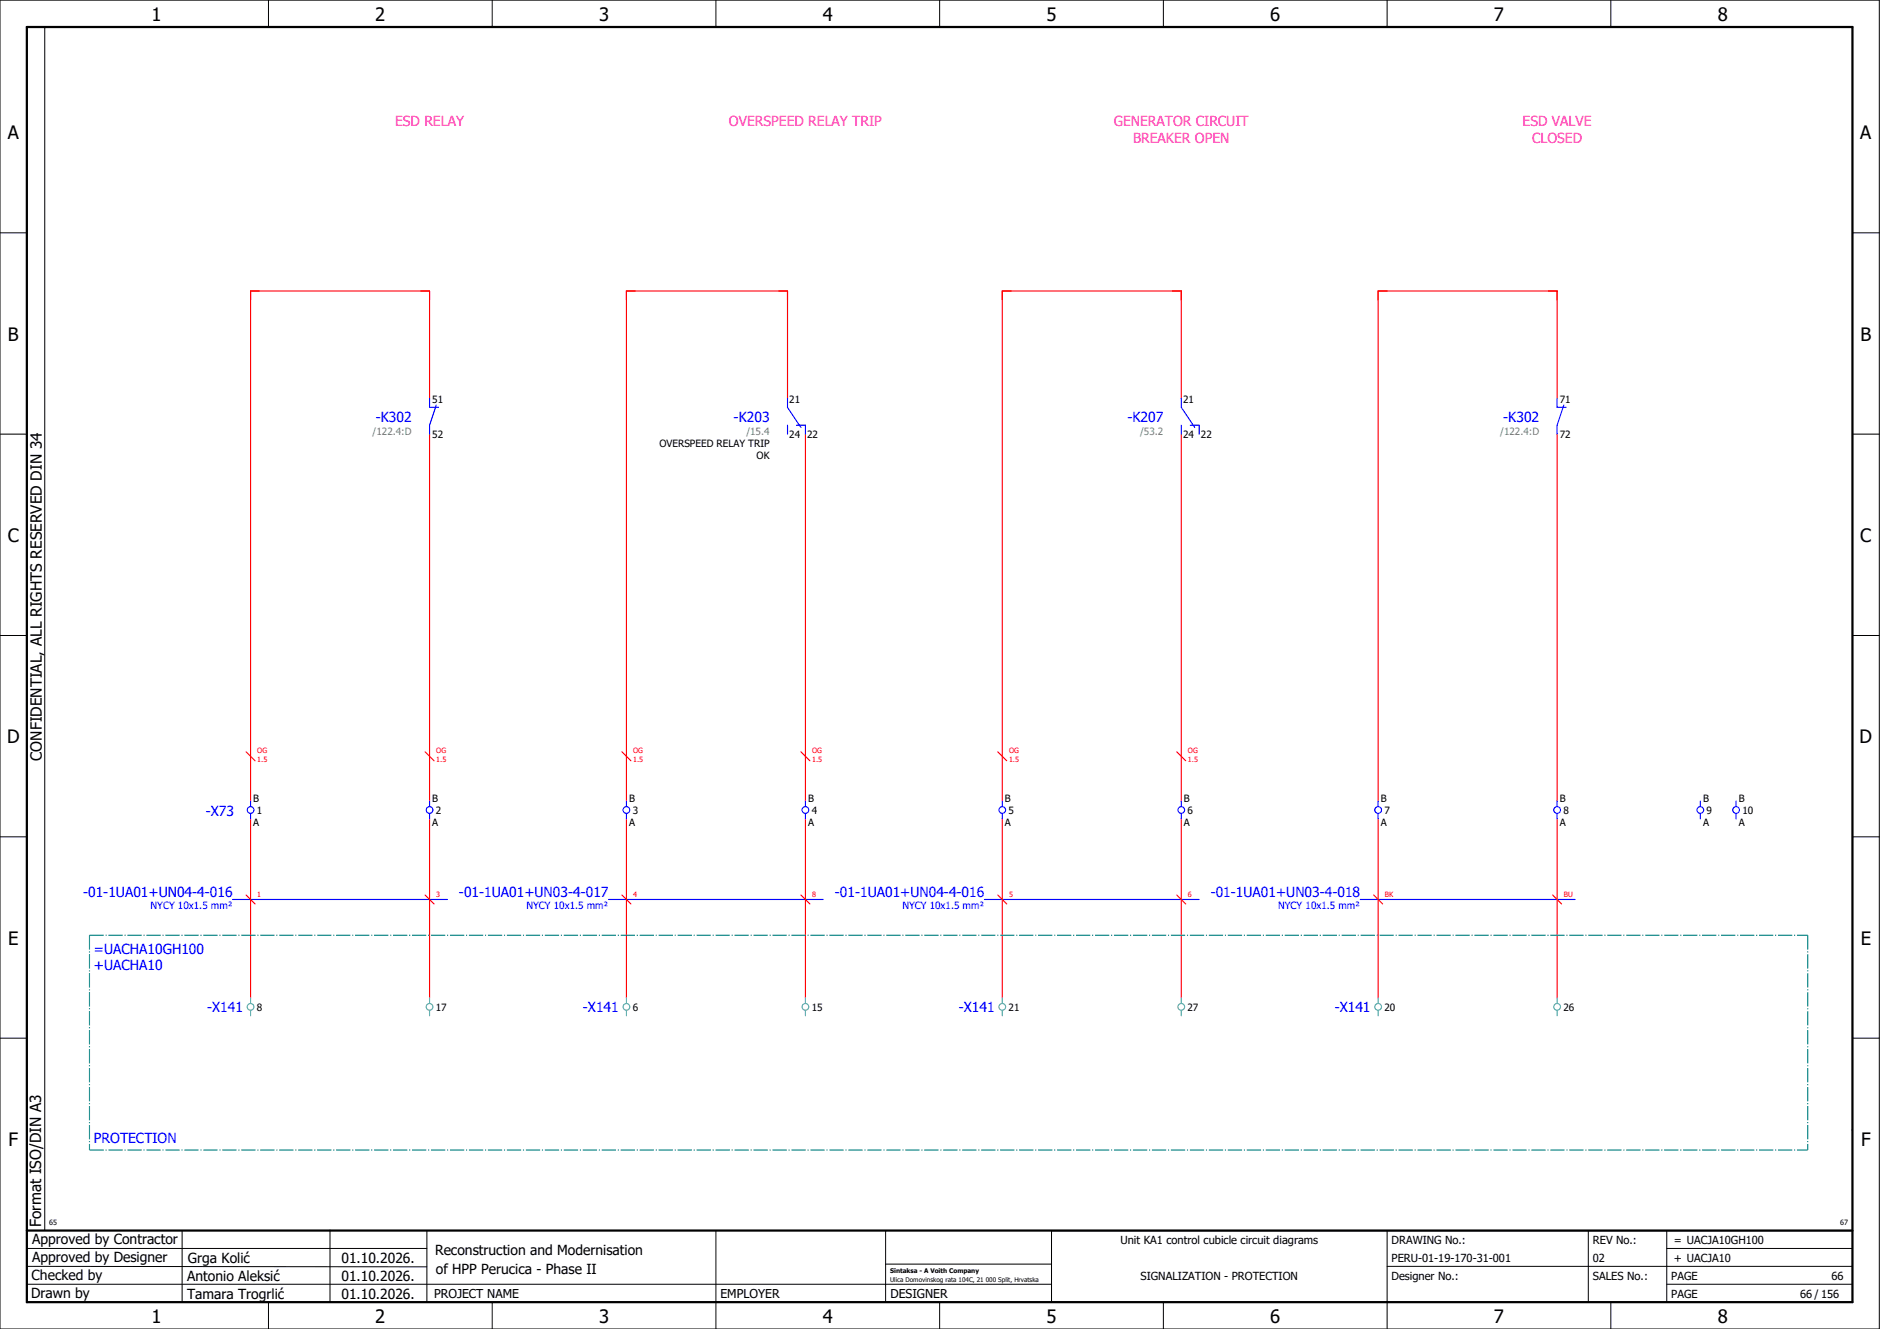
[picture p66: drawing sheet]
<svg xmlns="http://www.w3.org/2000/svg" width="420mm" height="297mm" viewBox="0 0 420 297" stroke-linecap="round" stroke-linejoin="round" font-family="sans-serif">
<defs><g id="words">
<g font-size="4.1">
<text x="33.9" y="4.7">1</text>
<text x="83.9" y="4.7">2</text>
<text x="133.9" y="4.7">3</text>
<text x="183.9" y="4.7">4</text>
<text x="233.9" y="4.7">5</text>
<text x="283.9" y="4.7">6</text>
<text x="333.9" y="4.7">7</text>
<text x="383.9" y="4.7">8</text>
<text x="1.8" y="31.2">A</text>
<text x="415.8" y="31.2">A</text>
<text x="1.8" y="76.2">B</text>
<text x="415.8" y="76.2">B</text>
<text x="1.8" y="121.2">C</text>
<text x="415.8" y="121.2">C</text>
<text x="1.6" y="166.2">D</text>
<text x="415.6" y="166.2">D</text>
<text x="1.8" y="211.2">E</text>
<text x="415.8" y="211.2">E</text>
<text x="1.9" y="256.2">F</text>
<text x="415.9" y="256.2">F</text>
<text x="33.9" y="295.7">1</text>
<text x="83.9" y="295.7">2</text>
<text x="133.9" y="295.7">3</text>
<text x="183.9" y="295.7">4</text>
<text x="233.9" y="295.7">5</text>
<text x="283.9" y="295.7">6</text>
<text x="333.9" y="295.7">7</text>
<text x="383.9" y="295.7">8</text>
</g>
<g font-size="3.4">
<text x="9.4" y="170" transform="rotate(-90 9.4 170)">CONFIDENTIAL, ALL RIGHTS RESERVED DIN 34</text>
<text x="9.2" y="274.3" transform="rotate(-90 9.2 274.3)">Format ISO/DIN A3</text>
</g>
<g font-size="3.1" fill="#f0f">
<text x="88.3" y="28.1">ESD RELAY</text>
<text x="162.9" y="28.1">OVERSPEED RELAY TRIP</text>
<text x="248.9" y="28.1">GENERATOR CIRCUIT</text>
<text x="340.3" y="28.1">ESD VALVE</text>
<text x="253.2" y="31.9">BREAKER OPEN</text>
<text x="342.4" y="31.9">CLOSED</text>
</g>
<g font-size="3.1" fill="#00f">
<text x="84" y="94.3">-K302</text>
<text x="164" y="94.3">-K203</text>
<text x="252" y="94.3">-K207</text>
<text x="336" y="94.3">-K302</text>
<text x="46" y="182.3">-X73</text>
<text x="18.6" y="200.4">-01-1UA01+UN04-4-016</text>
<text x="102.6" y="200.4">-01-1UA01+UN03-4-017</text>
<text x="186.6" y="200.4">-01-1UA01+UN04-4-016</text>
<text x="270.6" y="200.4">-01-1UA01+UN03-4-018</text>
<text x="21" y="213.1">=UACHA10GH100</text>
<text x="21" y="216.9">+UACHA10</text>
<text x="46.3" y="226.3">-X141</text>
<text x="130.3" y="226.3">-X141</text>
<text x="214.3" y="226.3">-X141</text>
<text x="298.3" y="226.3">-X141</text>
<text x="21" y="255.4">PROTECTION</text>
</g>
<g font-size="3.1">
<text x="7.2" y="278.1">Approved by Contractor</text>
<text x="97.2" y="280.5">Reconstruction and Modernisation</text>
<text x="7.1" y="286.1">Checked by</text>
<text x="7.2" y="282.1">Approved by Designer</text>
<text x="41.8" y="286.2">Antonio Aleksić</text>
<text x="42" y="282.3">Grga Kolić</text>
<text x="76.3" y="282.3">01.10.2026.</text>
<text x="76.3" y="286.3">01.10.2026.</text>
<text x="97.4" y="284.8">of HPP Perucica - Phase II</text>
<text x="6.9" y="290">Drawn by</text>
<text x="41.8" y="290.3">Tamara Trogrlić</text>
<text x="76.3" y="290.3">01.10.2026.</text>
</g>
<g font-size="2.7">
<text x="97" y="290.1">PROJECT NAME</text>
<text x="161" y="290.1">EMPLOYER</text>
<text x="199" y="290.1">DESIGNER</text>
</g>
<g font-size="2.5">
<text x="250.4" y="278">Unit KA1 control cubicle circuit diagrams</text>
<text x="311" y="278">DRAWING No.:</text>
<text x="356" y="278">REV No.:</text>
<text x="374.1" y="278">= UACJA10GH100</text>
<text x="254.9" y="286">SIGNALIZATION - PROTECTION</text>
<text x="311" y="286">Designer No.:</text>
<text x="311" y="282">PERU-01-19-170-31-001</text>
<text x="356" y="286">SALES No.:</text>
<text x="356" y="282">02</text>
<text x="373.5" y="286">PAGE</text>
<text x="374.1" y="282.1">+ UACJA10</text>
<text x="409.3" y="286">66</text>
<text x="373.5" y="290">PAGE</text>
<text x="402.3" y="290">66 / 156</text>
</g>
<g font-size="2.2">
<text x="96.6" y="90">51</text>
<text x="176.4" y="90">21</text>
<text x="264.4" y="90">21</text>
<text x="348.6" y="90">71</text>
<text x="96.6" y="97.9">52</text>
<text x="147.4" y="99.9">OVERSPEED RELAY TRIP</text>
<text x="176.4" y="97.9">24</text>
<text x="180.4" y="97.9">22</text>
<text x="264.4" y="97.9">24</text>
<text x="268.4" y="97.9">22</text>
<text x="348.6" y="97.9">72</text>
<text x="169.1" y="102.6">OK</text>
<text x="56.6" y="179.2">B</text>
<text x="96.6" y="179.2">B</text>
<text x="140.6" y="179.2">B</text>
<text x="180.6" y="179.2">B</text>
<text x="224.6" y="179.2">B</text>
<text x="264.6" y="179.2">B</text>
<text x="308.6" y="179.2">B</text>
<text x="348.6" y="179.2">B</text>
<text x="380.6" y="179.2">B</text>
<text x="388.6" y="179.2">B</text>
<text x="56.6" y="184.7">A</text>
<text x="57.4" y="181.9">1</text>
<text x="96.6" y="184.7">A</text>
<text x="97.4" y="181.9">2</text>
<text x="140.6" y="184.7">A</text>
<text x="141.4" y="181.9">3</text>
<text x="180.6" y="184.7">A</text>
<text x="181.4" y="181.9">4</text>
<text x="224.6" y="184.7">A</text>
<text x="225.4" y="181.9">5</text>
<text x="264.6" y="184.7">A</text>
<text x="265.4" y="181.9">6</text>
<text x="308.6" y="184.7">A</text>
<text x="309.4" y="181.9">7</text>
<text x="348.6" y="184.7">A</text>
<text x="349.4" y="181.9">8</text>
<text x="380.6" y="184.7">A</text>
<text x="381.4" y="181.9">9</text>
<text x="388.6" y="184.7">A</text>
<text x="389.4" y="181.9">10</text>
<text x="57.4" y="225.9">8</text>
<text x="97.4" y="225.9">17</text>
<text x="141.4" y="225.9">6</text>
<text x="181.4" y="225.9">15</text>
<text x="225.4" y="225.9">21</text>
<text x="265.4" y="225.9">27</text>
<text x="309.4" y="225.9">20</text>
<text x="349.4" y="225.9">26</text>
</g>
<g font-size="2.2" fill="#7ca552">
<text x="83.3" y="97.2">/122.4:D</text>
<text x="166.8" y="97.2">/15.4</text>
<text x="254.8" y="97.2">/53.2</text>
<text x="335.3" y="97.2">/122.4:D</text>
</g>
<g font-size="2.2" fill="#00f">
<text x="33.7" y="203.3">NYCY 10x1.5 mm²</text>
<text x="117.7" y="203.3">NYCY 10x1.5 mm²</text>
<text x="201.7" y="203.3">NYCY 10x1.5 mm²</text>
<text x="285.7" y="203.3">NYCY 10x1.5 mm²</text>
</g>
<g font-size="1.6" fill="#f00">
<text x="57.5" y="170.2">1.5</text>
<text x="57.5" y="168.3">OG</text>
<text x="97.5" y="170.2">1.5</text>
<text x="97.5" y="168.3">OG</text>
<text x="141.5" y="170.2">1.5</text>
<text x="141.5" y="168.3">OG</text>
<text x="181.5" y="170.2">1.5</text>
<text x="181.5" y="168.3">OG</text>
<text x="225.5" y="170.2">1.5</text>
<text x="225.5" y="168.3">OG</text>
<text x="265.5" y="170.2">1.5</text>
<text x="265.5" y="168.3">OG</text>
<text x="57.5" y="200.5">1</text>
<text x="97.5" y="200.5">3</text>
<text x="141.5" y="200.5">4</text>
<text x="181.5" y="200.5">8</text>
<text x="225.5" y="200.5">5</text>
<text x="265.5" y="200.5">6</text>
<text x="309.5" y="200.5">BK</text>
<text x="349.5" y="200.5">BU</text>
</g>
<g font-size="1.6">
<text x="11" y="273.7">65</text>
<text x="411.2" y="273.7">67</text>
</g>
<g font-size="1.4">
<text x="198.9" y="284.4">Sintaksa - A Voith Company</text>
<text x="198.9" y="286.4">Ulica Domovinskog rata 104C, 21 000 Split, Hrvatska</text>
</g>
</g></defs>
<g fill="none" stroke="#000" stroke-width=".22">
<path d="M0 0h420v297h-420zM10 6v269M60 0v6M110 0v6M160 0v6M210 0v6M260 0v6M310 0v6M360 0v6M0 52h6M414 52h6M0 97h6"/>
<path d="M414 97h6M0 142h6M414 142h6M414 176.3v87.4M0 187h6M414 187h6M0 232h6M414 232h6M6 279h89.4M40.7 275v16M73.7 274.9v16M95.4 275.1v16"/>
<path d="M160 275v22M197.9 275.1v16M310 275v22M355 275v16M372.5 279h41.5M372.5 275v16M414 275h-179v16M6 283l89.4 .1M6 287h229M60 291v6M110 291v6M197.9 282.5h37.1"/>
<path d="M210 291v6M260 291v6M310 283h104M360 291v6M372.5 287h41.5"/>
</g>
<path d="M6 6h408v285h-408zM6 275h408" fill="none" stroke="#000" stroke-width=".5"/>
<g fill="none" stroke="#f00" stroke-width=".25">
<path d="M96 89v-24h-40v114M96 97v82M176 89v-24h-36v114M180 97v82M264 89v-24h-40v114M264 97v82M348 89v-24h-40v114M348 97v82M55 168l2 2M95 168l2 2M139 168l2 2M179 168l2 2"/>
<path d="M223 168l2 2M263 168l2 2M56 183v40M96 183v40M140 183v40M180 183v40M224 183v40M264 183v40M308 183v40M348 183v40M55 200l2 2M95 200l2 2"/>
<path d="M139 200l2 2M179 200l2 2M223 200l2 2M263 200l2 2M307 200l2 2M347 200l2 2"/>
</g>
<g fill="none" stroke="#00f" stroke-width=".25">
<path d="M96 89v2h2M97.5 90.5l-1.5 4.5v2M176 89v2l3 4.5M176 95v2M178 95h2v2M264 89v2l3 4.5M264 95v2M266 95h2v2M348 89v2h2M349.5 90.5l-1.5 4.5v2M56 179v1.3M96 179v1.3"/>
<path d="M140 179v1.3M180 179v1.3M224 179v1.3M264 179v1.3M308 179v1.3M348 179v1.3M380 179v1.3M388 179v1.3M56 181.8v1.2M96 181.8v1.2M140 181.8v1.2M180 181.8v1.2"/>
<path d="M224 181.8v1.2M264 181.8v1.2M308 181.8v1.2M348 181.8v1.2M380 181.8v1.2M388 181.8v1.2M52 201h48M136 201h48M220 201h48M304 201h48"/>
<circle cx="56" cy="181" r=".75"/>
<circle cx="96" cy="181" r=".75"/>
<circle cx="140" cy="181" r=".75"/>
<circle cx="180" cy="181" r=".75"/>
<circle cx="224" cy="181" r=".75"/>
<circle cx="264" cy="181" r=".75"/>
<circle cx="308" cy="181" r=".75"/>
<circle cx="348" cy="181" r=".75"/>
<circle cx="380" cy="181" r=".75"/>
<circle cx="388" cy="181" r=".75"/>
</g>
<g fill="none" stroke="#52a5a5" stroke-width=".25">
<path d="M56 223v1.3M56 225.8v1.2M96 223v1.3M96 225.8v1.2M140 223v1.3M140 225.8v1.2M180 223v1.3M180 225.8v1.2M224 223v1.3M224 225.8v1.2M264 223v1.3M264 225.8v1.2"/>
<path d="M308 223v1.3M308 225.8v1.2M348 223v1.3M348 225.8v1.2"/>
<circle cx="56" cy="225" r=".75"/>
<circle cx="96" cy="225" r=".75"/>
<circle cx="140" cy="225" r=".75"/>
<circle cx="180" cy="225" r=".75"/>
<circle cx="224" cy="225" r=".75"/>
<circle cx="264" cy="225" r=".75"/>
<circle cx="308" cy="225" r=".75"/>
<circle cx="348" cy="225" r=".75"/>
</g>
<path d="M20 209h384M20 209v48M404 209v48M20 257h384" fill="none" stroke="#007f7f" stroke-width=".25" stroke-dasharray="3.2 .4 .3 .4" stroke-linecap="butt"/>
<use href="#words"/>
</svg>
